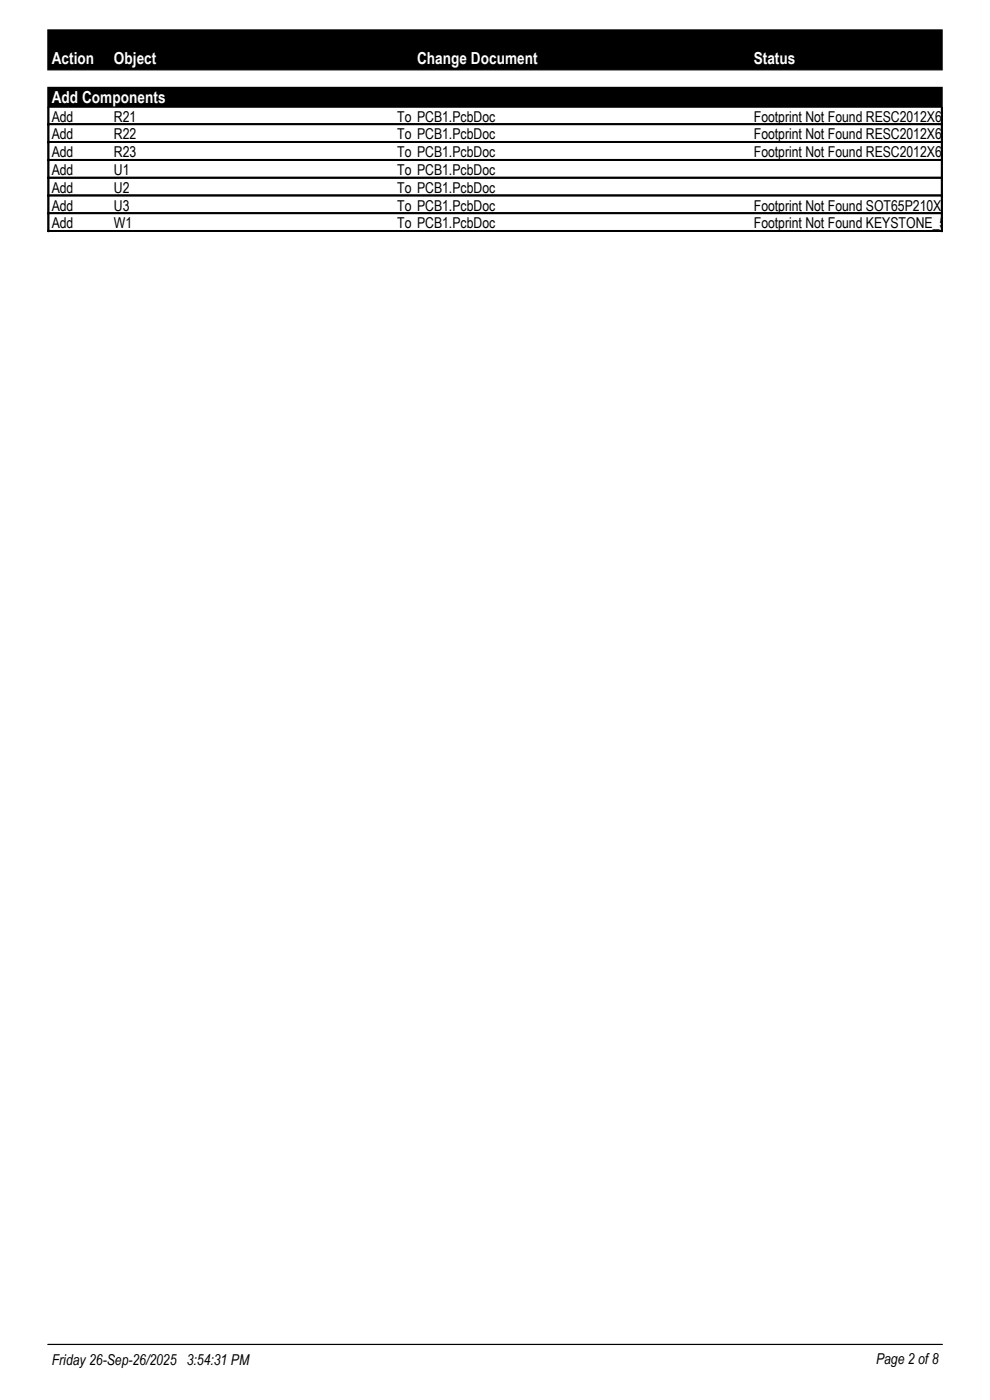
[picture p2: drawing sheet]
<svg xmlns="http://www.w3.org/2000/svg" width="210mm" height="297mm" viewBox="0 0 210 297" stroke-linecap="round" stroke-linejoin="round" font-family="sans-serif">
<defs><g id="words">
<g font-size="3.5" fill="#fff">
<text x="11" y="13.6">Action</text>
<text x="24.2" y="13.6">Object</text>
<text x="88.5" y="13.6">Change Document</text>
<text x="159.9" y="13.6">Status</text>
<text x="11" y="21.8">Add Components</text>
</g>
<g font-size="3.2">
<text x="11" y="25.8">Add</text>
<text x="11" y="29.6">Add</text>
<text x="24.2" y="25.8">R21</text>
<text x="24.2" y="29.6">R22</text>
<text x="84.2" y="25.8">To PCB1.PcbDoc</text>
<text x="84.2" y="29.6">To PCB1.PcbDoc</text>
<text x="159.9" y="25.8">Footprint Not Found RESC2012X65N</text>
<text x="159.9" y="29.6">Footprint Not Found RESC2012X65N</text>
<text x="11" y="33.4">Add</text>
<text x="24.2" y="33.4">R23</text>
<text x="84.2" y="33.4">To PCB1.PcbDoc</text>
<text x="159.9" y="33.4">Footprint Not Found RESC2012X65N</text>
<text x="11" y="37.1">Add</text>
<text x="11" y="40.9">Add</text>
<text x="24.2" y="37.1">U1</text>
<text x="24.2" y="40.9">U2</text>
<text x="84.2" y="37.1">To PCB1.PcbDoc</text>
<text x="84.2" y="40.9">To PCB1.PcbDoc</text>
<text x="11" y="44.7">Add</text>
<text x="24.2" y="44.7">U3</text>
<text x="84.2" y="44.7">To PCB1.PcbDoc</text>
<text x="159.9" y="44.7">Footprint Not Found SOT65P210X110-6N</text>
<text x="11" y="48.4">Add</text>
<text x="24.2" y="48.4">W1</text>
<text x="84.2" y="48.4">To PCB1.PcbDoc</text>
<text x="159.9" y="48.4">Footprint Not Found KEYSTONE_5102</text>
<text x="11" y="289.6">Friday 26-Sep-26/2025 3:54:31 PM</text>
<text x="185.8" y="289.3">Page 2 of 8</text>
</g>
</g></defs>
<g fill="#000" stroke="#000" stroke-width=".25">
<path d="M10.2 6.3h189.7v8.5h-189.7z" fill-rule="evenodd"/>
<path d="M10.2 18.5h189.7v4.2h-189.7z" fill-rule="evenodd"/>
</g>
<g fill="none" stroke="#000" stroke-width=".21">
<path d="M10.2 26.5h189.7M10.2 26.4h189.7M10.2 26.3h189.7M10.2 26.2h189.7M10.2 22.8v26.3M10.2 30.2h189.7M10.2 30.1h189.7M10.2 30h189.7M10.2 34h189.7M10.2 33.9h189.7M10.2 33.8h189.7M10.2 37.8h189.7"/>
<path d="M10.2 37.7h189.7M10.2 37.6h189.7M10.3 22.8v26.3M10.4 22.8v26.3M199.7 22.8v26.3M199.8 22.8v26.3M199.9 22.8v26.3M10.2 41.6h189.7M10.2 41.5h189.7M10.2 41.4h189.7M10.2 45.3h189.7M10.2 45.2h189.7"/>
<path d="M10.2 45.1h189.7M10.2 49.1h189.7M10.2 49h189.7M10.2 48.9h189.7M10.2 285.2h189.7"/>
</g>
<use href="#words"/>
</svg>
